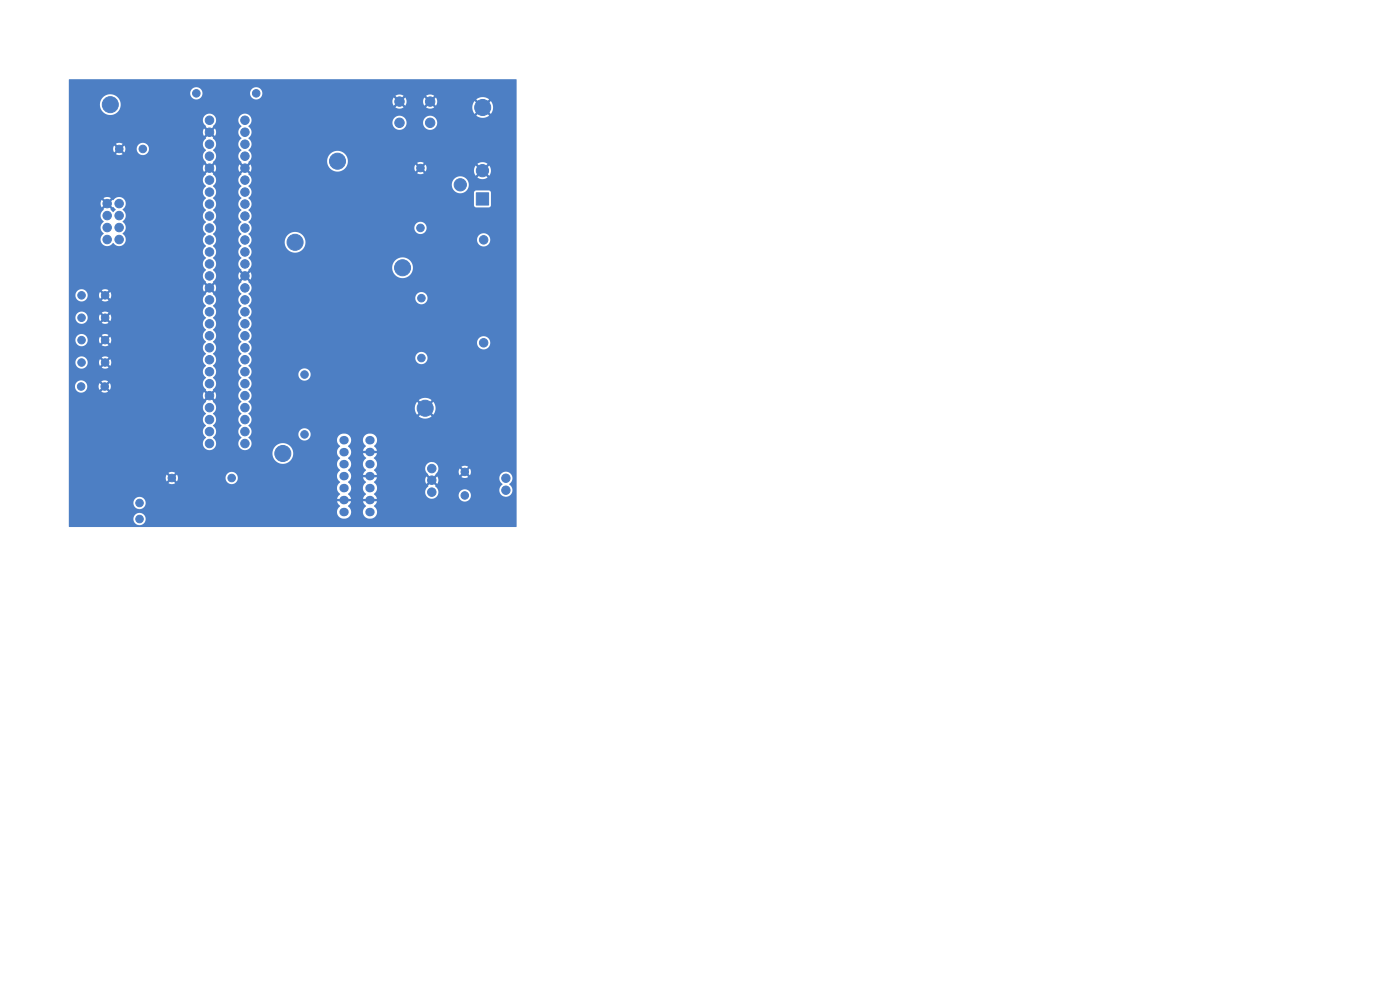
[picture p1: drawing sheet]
<svg xmlns="http://www.w3.org/2000/svg" width="297mm" height="210mm" viewBox="0 0 297 210" stroke-linecap="round" stroke-linejoin="round" font-family="sans-serif">
<g fill="#4d7fc4" stroke="#4d7fc4" stroke-width=".21">
<path d="M101 40.9h2.6v2.6h-2.6z"/>
<circle cx="41.6" cy="19.8" r=".8"/>
<circle cx="54.3" cy="19.8" r=".8"/>
<circle cx="49.1" cy="101.4" r=".8"/>
<circle cx="36.4" cy="101.4" r=".8"/>
<circle cx="98.6" cy="105.1" r=".8"/>
<circle cx="98.6" cy="100.1" r=".8"/>
<circle cx="102.4" cy="22.8" r="1.7"/>
<circle cx="89.2" cy="35.6" r=".8"/>
<circle cx="89.2" cy="48.3" r=".8"/>
<circle cx="90.2" cy="86.6" r="1.7"/>
<circle cx="64.6" cy="79.4" r=".8"/>
<circle cx="64.6" cy="92.1" r=".8"/>
<circle cx="30.3" cy="31.6" r=".8"/>
<circle cx="25.3" cy="31.6" r=".8"/>
<circle cx="60" cy="96.2" r="1.7"/>
<circle cx="17.3" cy="76.9" r=".8"/>
<circle cx="22.3" cy="76.9" r=".8"/>
<circle cx="25.3" cy="50.8" r=".9"/>
<circle cx="22.7" cy="50.8" r=".9"/>
<circle cx="25.3" cy="48.3" r=".9"/>
<circle cx="22.7" cy="48.3" r=".9"/>
<circle cx="25.3" cy="45.7" r=".9"/>
<circle cx="22.7" cy="45.7" r=".9"/>
<circle cx="25.3" cy="43.2" r=".9"/>
<circle cx="22.7" cy="43.2" r=".9"/>
<circle cx="71.6" cy="34.2" r="1.7"/>
<circle cx="29.6" cy="110.1" r=".8"/>
<circle cx="29.6" cy="106.7" r=".8"/>
<circle cx="17.3" cy="67.4" r=".8"/>
<circle cx="22.3" cy="67.4" r=".8"/>
<circle cx="52" cy="94.1" r=".9"/>
<circle cx="52" cy="91.5" r=".9"/>
<circle cx="52" cy="89" r=".9"/>
<circle cx="52" cy="86.5" r=".9"/>
<circle cx="52" cy="83.9" r=".9"/>
<circle cx="52" cy="81.4" r=".9"/>
<circle cx="52" cy="78.8" r=".9"/>
<circle cx="52" cy="76.3" r=".9"/>
<circle cx="52" cy="73.8" r=".9"/>
<circle cx="52" cy="71.2" r=".9"/>
<circle cx="52" cy="68.7" r=".9"/>
<circle cx="52" cy="66.1" r=".9"/>
<circle cx="52" cy="63.6" r=".9"/>
<circle cx="52" cy="61.1" r=".9"/>
<circle cx="52" cy="58.5" r=".9"/>
<circle cx="52" cy="56" r=".9"/>
<circle cx="52" cy="53.4" r=".9"/>
<circle cx="52" cy="50.9" r=".9"/>
<circle cx="52" cy="48.4" r=".9"/>
<circle cx="52" cy="45.8" r=".9"/>
<circle cx="52" cy="43.3" r=".9"/>
<circle cx="52" cy="40.7" r=".9"/>
<circle cx="52" cy="38.2" r=".9"/>
<circle cx="52" cy="35.7" r=".9"/>
<circle cx="52" cy="33.1" r=".9"/>
<circle cx="52" cy="30.6" r=".9"/>
<circle cx="52" cy="28" r=".9"/>
<circle cx="52" cy="25.5" r=".9"/>
<circle cx="44.4" cy="25.5" r=".9"/>
<circle cx="44.4" cy="28" r=".9"/>
<circle cx="44.4" cy="30.6" r=".9"/>
<circle cx="44.4" cy="33.1" r=".9"/>
<circle cx="44.4" cy="35.7" r=".9"/>
<circle cx="44.4" cy="38.2" r=".9"/>
<circle cx="44.4" cy="40.7" r=".9"/>
<circle cx="44.4" cy="43.3" r=".9"/>
<circle cx="44.4" cy="45.8" r=".9"/>
<circle cx="44.4" cy="48.4" r=".9"/>
<circle cx="44.4" cy="50.9" r=".9"/>
<circle cx="44.4" cy="53.4" r=".9"/>
<circle cx="44.4" cy="56" r=".9"/>
<circle cx="44.4" cy="58.5" r=".9"/>
<circle cx="44.4" cy="61.1" r=".9"/>
<circle cx="44.4" cy="63.6" r=".9"/>
<circle cx="44.4" cy="66.1" r=".9"/>
<circle cx="44.4" cy="68.7" r=".9"/>
<circle cx="44.4" cy="71.2" r=".9"/>
<circle cx="44.4" cy="73.8" r=".9"/>
<circle cx="44.4" cy="76.3" r=".9"/>
<circle cx="44.4" cy="78.8" r=".9"/>
<circle cx="44.4" cy="81.4" r=".9"/>
<circle cx="44.4" cy="83.9" r=".9"/>
<circle cx="44.4" cy="86.5" r=".9"/>
<circle cx="44.4" cy="89" r=".9"/>
<circle cx="44.4" cy="91.5" r=".9"/>
<circle cx="44.4" cy="94.1" r=".9"/>
<circle cx="17.3" cy="72.1" r=".8"/>
<circle cx="22.3" cy="72.1" r=".8"/>
<circle cx="91.6" cy="104.4" r=".9"/>
<circle cx="91.6" cy="101.9" r=".9"/>
<circle cx="91.6" cy="99.4" r=".9"/>
<circle cx="17.3" cy="62.6" r=".8"/>
<circle cx="22.3" cy="62.6" r=".8"/>
<circle cx="102.6" cy="50.9" r=".9"/>
<circle cx="102.6" cy="72.7" r=".9"/>
<circle cx="107.3" cy="101.4" r=".89"/>
<circle cx="107.3" cy="104" r=".89"/>
<circle cx="102.4" cy="36.2" r="1.3"/>
<circle cx="97.7" cy="39.2" r="1.3"/>
<circle cx="17.2" cy="82" r=".8"/>
<circle cx="22.2" cy="82" r=".8"/>
<circle cx="84.7" cy="21.5" r="1"/>
<circle cx="91.2" cy="21.5" r="1"/>
<circle cx="84.7" cy="26" r="1"/>
<circle cx="91.2" cy="26" r="1"/>
<circle cx="89.4" cy="75.9" r=".8"/>
<circle cx="89.4" cy="63.2" r=".8"/>
<circle cx="62.6" cy="51.4" r="1.7"/>
<circle cx="23.4" cy="22.2" r="1.7"/>
<circle cx="85.4" cy="56.8" r="1.7"/>
</g>
<g fill="none" stroke="#4d7fc4" stroke-width="1.8">
<path d="M72.9 93.4h.2M72.9 95.9h.2M72.9 98.5h.2M78.4 93.4h.2M78.4 98.5h.2M78.4 95.9h.2M72.9 101h.2M72.9 103.5h.2M72.9 106.1h.2M72.9 108.6h.2M78.4 101h.2M78.4 103.5h.2"/>
<path d="M78.4 106.1h.2M78.4 108.6h.2"/>
</g>
<g fill="#4d7fc4">
<path d="M23.2 43.3l1.3 1.1-.5 .6-.5-.4v-.3l-.6-.6z"/>
<path d="M14.6 16.9l94.9-.1 .1 .1v94.8l-94.9 .1-.1-.1v-1.7h13.7a1.3 1.3 0 0 0 1.8 1.3 1.3 1.3 0 0 0 .3-2.2 1.3 1.3 0 0 0-2.1 .7v.2h-13.7v-3.4h13.7a1.3 1.3 0 0 0 1.8 1.3 1.3 1.3 0 0 0 .3-2.2 1.3 1.3 0 0 0-2.1 .7v.2h-13.7v-5.3h20.6l.2 .8 .6-.7 .4 .4-.7 .7a1.29 1.29 0 0 0 1.5 0l-.7-.7 .3-.4 .7 .7 .3-.8h10v.2a1.3 1.3 0 0 0 2 1 1.3 1.3 0 0 0 0-2.2 1.3 1.3 0 0 0-2 1h-10.1l-.2-.6-.7 .7-.3-.4 .7-.7a1.29 1.29 0 0 0-1.5 0l.7 .7-.4 .4-.6-.7-.2 .6h-20.6v-5.2h43.2a2.21 2.21 0 0 0 3.1 2.1 2.21 2.21 0 0 0 .5-3.7 2.21 2.21 0 0 0-3.6 1.3v.3h-43.2v-14.2h1.3a1.3 1.3 0 0 0 1.3 1.4 1.3 1.3 0 0 0 1.3-1.4h2.4l.2 .8 .7-.7 .4 .4-.7 .7a1.29 1.29 0 0 0 1.4 0l-.6-.7 .3-.4 .7 .7a1.29 1.29 0 0 0 0-1.4l-.7 .6-.3-.3 .6-.7a1.29 1.29 0 0 0-1.4 0l.7 .7-.4 .3-.7-.6-.2 .6h-2.4a1.3 1.3 0 0 0-1.3-1.2 1.3 1.3 0 0 0-1.3 1.2h-1.3v-5.1h1.4v.2a1.3 1.3 0 0 0 1.4 1.2 1.3 1.3 0 0 0 1.2-1.4h2.4l.2 .8 .7-.7 .4 .4-.7 .7a1.29 1.29 0 0 0 1.4 0l-.7-.7 .4-.4 .7 .7a1.29 1.29 0 0 0 0-1.4l-.7 .7-.4-.4 .7-.7a1.29 1.29 0 0 0-1.4 0l.7 .7-.4 .4-.7-.7-.2 .6h-2.4a1.3 1.3 0 0 0-1.3-1.2 1.3 1.3 0 0 0-1.3 1.2h-1.4v-4.8h1.4v.3a1.3 1.3 0 0 0 1.4 1.1 1.3 1.3 0 0 0 1.2-1.4h2.4l.2 .9 .7-.7 .4 .4-.7 .7a1.29 1.29 0 0 0 1.4-.1l-.7-.6 .4-.4 .7 .6a1.29 1.29 0 0 0 0-1.4l-.7 .7-.4-.3 .7-.8a1.29 1.29 0 0 0-1.4 .1l.7 .7-.4 .3-.7-.7-.2 .6h-2.4a1.3 1.3 0 0 0-1.3-1.2 1.3 1.3 0 0 0-1.3 1.2h-1.4v-4.7h1.4v.2a1.3 1.3 0 0 0 1.4 1.2 1.3 1.3 0 0 0 1.2-1.4h2.4l.2 .8 .7-.7 .4 .4-.7 .7a1.29 1.29 0 0 0 1.4 0l-.7-.7 .4-.4 .7 .7a1.29 1.29 0 0 0 0-1.4l-.7 .7-.4-.4 .7-.7a1.29 1.29 0 0 0-1.4 0l.7 .7-.4 .4-.7-.7-.2 .6h-2.4a1.3 1.3 0 0 0-1.3-1.2 1.3 1.3 0 0 0-1.3 1.2h-1.4v-4.8h1.4v.3a1.3 1.3 0 0 0 1.4 1.1 1.3 1.3 0 0 0 1.2-1.4h2.4l.2 .9 .7-.7 .4 .4-.7 .7a1.29 1.29 0 0 0 1.4-.1l-.7-.6 .4-.4 .7 .6a1.29 1.29 0 0 0 0-1.4l-.7 .7-.4-.3 .7-.8a1.29 1.29 0 0 0-1.4 .1l.7 .7-.4 .3-.7-.7-.2 .6h-2.4a1.3 1.3 0 0 0-1.3-1.2 1.3 1.3 0 0 0-1.3 1.2h-1.4v-16.9h6.7l.1 .7 .6 .7a1.59 1.59 0 0 0 0 2.6 1.45 1.45 0 0 0-.2 2.2 1.45 1.45 0 0 0 2.2-.3 1.45 1.45 0 0 0 2.3 .3 1.45 1.45 0 0 0-.3-2.3 1.53 1.53 0 0 0 0-2.5 1.53 1.53 0 0 0 0-2.6 1.45 1.45 0 0 0 .2-2.2 1.45 1.45 0 0 0-2.2 .3l-.1-.1-.7 .7-.3-.4 .6-.7a1.38 1.38 0 0 0-1.6 0l.7 .7-.3 .4-.8-.6a1.39 1.39 0 0 0 .1 1.5l.7-.7 .3 .4-.7 .6 .1 .2-.5 .5-.2 .6h-6.7v-14.1h9.4l.2 .8 .7-.7 .4 .4-.7 .7a1.29 1.29 0 0 0 1.4 0l-.7-.7 .4-.4 .7 .7 .2-.8h2.4v.2a1.3 1.3 0 0 0 2 1 1.3 1.3 0 0 0 0-2.2 1.3 1.3 0 0 0-2 1h-2.4l-.2-.6-.7 .7-.4-.4 .7-.7a1.29 1.29 0 0 0-1.4 0l.7 .7-.4 .4-.7-.7-.2 .6h-9.4v-6.1h28.4a1.74 1.74 0 0 0 .7 1.4l-.1 .1 .7 .7-.3 .3-.7-.6a1.38 1.38 0 0 0 0 1.5l.7-.6 .3 .3-.7 .7 .1 .1a1.53 1.53 0 0 0 0 2.6 1.52 1.52 0 0 0 0 2.5l-.1 .1 .7 .7-.3 .3-.7-.6a1.38 1.38 0 0 0 0 1.6l.7-.7 .3 .4-.7 .6 .1 .2a1.52 1.52 0 0 0 0 2.5 1.52 1.52 0 0 0 0 2.5 1.53 1.53 0 0 0 0 2.6 1.52 1.52 0 0 0 0 2.5 1.52 1.52 0 0 0 0 2.6 1.52 1.52 0 0 0 0 2.5 1.53 1.53 0 0 0 0 2.5 1.52 1.52 0 0 0 0 2.6 1.53 1.53 0 0 0 0 2.5l-.1 .1 .7 .7-.3 .3-.7-.6a1.38 1.38 0 0 0 0 1.6l.7-.7 .3 .4-.7 .6 .1 .2a1.52 1.52 0 0 0 0 2.5 1.53 1.53 0 0 0 0 2.5 1.52 1.52 0 0 0 0 2.6 1.52 1.52 0 0 0 0 2.5 1.52 1.52 0 0 0 0 2.6 1.53 1.53 0 0 0 0 2.5 1.52 1.52 0 0 0 0 2.5 1.54 1.54 0 0 0 0 2.6l-.1 .1 .7 .6-.3 .4-.7-.7a1.38 1.38 0 0 0 0 1.6l.7-.6 .3 .3-.7 .7 .1 .1a1.53 1.53 0 0 0 0 2.6 1.52 1.52 0 0 0 0 2.5 1.52 1.52 0 0 0 0 2.5 1.44 1.44 0 0 0-.3 2.2 1.44 1.44 0 0 0 2.2 0 1.44 1.44 0 0 0-.4-2.2 1.53 1.53 0 0 0 0-2.5 1.53 1.53 0 0 0 0-2.6 1.53 1.53 0 0 0 0-2.5v-.1l-.6-.7 .3-.3 .7 .6a1.38 1.38 0 0 0 0-1.6l-.7 .7-.3-.4 .6-.6v-.2a1.53 1.53 0 0 0 0-2.5 1.53 1.53 0 0 0 0-2.5 1.54 1.54 0 0 0 0-2.6 1.53 1.53 0 0 0 0-2.5 1.53 1.53 0 0 0 0-2.6 1.53 1.53 0 0 0 0-2.5 1.53 1.53 0 0 0 0-2.5 1.54 1.54 0 0 0 0-2.6v-.1l-.6-.6 .3-.4 .7 .7a1.38 1.38 0 0 0 0-1.6l-.7 .6-.3-.3 .6-.7v-.1a1.54 1.54 0 0 0 0-2.6 1.53 1.53 0 0 0 0-2.5 1.53 1.53 0 0 0 0-2.5 1.54 1.54 0 0 0 0-2.6 1.53 1.53 0 0 0 0-2.5 1.53 1.53 0 0 0 0-2.6 1.53 1.53 0 0 0 0-2.5 1.53 1.53 0 0 0 0-2.5 1.54 1.54 0 0 0 0-2.6v-.1l-.6-.6 .3-.4 .7 .7a1.38 1.38 0 0 0 0-1.6l-.7 .6-.3-.3 .6-.7v-.1a1.53 1.53 0 0 0 0-2.6 1.53 1.53 0 0 0 0-2.5v-.1l-.6-.7 .3-.3 .7 .6a1.38 1.38 0 0 0 0-1.5l-.7 .6-.3-.3 1-1.4 .2-.8h4.8a1.74 1.74 0 0 0 .6 1.4 1.53 1.53 0 0 0 0 2.5 1.53 1.53 0 0 0 0 2.6 1.52 1.52 0 0 0 0 2.5v.1l.6 .7-.3 .3-.7-.6a1.38 1.38 0 0 0 0 1.6l.7-.7 .3 .4-.6 .6v.2a1.52 1.52 0 0 0 0 2.5 1.52 1.52 0 0 0 0 2.5 1.53 1.53 0 0 0 0 2.6 1.52 1.52 0 0 0 0 2.5 1.52 1.52 0 0 0 0 2.6 1.52 1.52 0 0 0 0 2.5 1.53 1.53 0 0 0 0 2.5 1.52 1.52 0 0 0 0 2.6v.1l.6 .6-.3 .4-.7-.7a1.38 1.38 0 0 0 0 1.6l.7-.6 .3 .3-.6 .7v.1a1.53 1.53 0 0 0 0 2.6 1.52 1.52 0 0 0 0 2.5 1.53 1.53 0 0 0 0 2.5 1.52 1.52 0 0 0 0 2.6 1.52 1.52 0 0 0 0 2.5 1.52 1.52 0 0 0 0 2.6 1.53 1.53 0 0 0 0 2.5 1.52 1.52 0 0 0 0 2.5 1.54 1.54 0 0 0 0 2.6 1.53 1.53 0 0 0 0 2.5 1.53 1.53 0 0 0 0 2.6 1.52 1.52 0 0 0 0 2.5 1.52 1.52 0 0 0 0 2.5 1.44 1.44 0 0 0-.3 2.2 1.44 1.44 0 0 0 2.2 0 1.44 1.44 0 0 0-.4-2.2l.6-.8h10a1.3 1.3 0 0 0 2 1.3h6.2l.1 .6 .6 .8a1.52 1.52 0 0 0 0 2.5 1.52 1.52 0 0 0 0 2.6 1.53 1.53 0 0 0 0 2.5 1.52 1.52 0 0 0 0 2.5l-.5 .5-.2 .5h1.1v.5h-1.1l.2 .5 .5 .5a1.47 1.47 0 0 0-.5 2.1 1.47 1.47 0 0 0 2.2 .3 1.47 1.47 0 0 0 .1-2.1l-.2-.3 .5-.5 .2-.5h-1.1v-.5h1.1l-.7-1a1.54 1.54 0 0 0 0-2.6 1.54 1.54 0 0 0 0-2.5 1.53 1.53 0 0 0 0-2.5 1.54 1.54 0 0 0 0-2.6l.6-.7 .1-.6h2.5l.1 .6 .5 .8-.4 .4-.2 .5h1.1v.5h-1.1l.2 .5 .5 .6a1.53 1.53 0 0 0 0 2.6l-.5 .5-.2 .5h1.1v.5h-1.1l.2 .4 .5 .5a1.6 1.6 0 0 0 0 2.6l-.5 .5-.2 .5h1.1v.5h-1.1l.2 .5 .5 .5a1.47 1.47 0 0 0-.5 2.1 1.47 1.47 0 0 0 2.2 .3 1.47 1.47 0 0 0 .1-2.1l-.2-.3 .5-.5 .2-.5h-1.1v-.5h1.1l-.7-1a1.53 1.53 0 0 0 0-2.6l.5-.5 .2-.4h-1.1v-.5h1.1l-.2-.5-.5-.5 .4-.5h10.5l.2 .8 1.1 1.3-.4 .3-.7-.6a1.38 1.38 0 0 0 0 1.6l.7-.7 .4 .3-.7 .7 .1 .2a1.42 1.42 0 0 0-.3 2.2 1.42 1.42 0 0 0 2.3-.4h4.4v.2a1.3 1.3 0 0 0 2 1 1.3 1.3 0 0 0 0-2.2 1.3 1.3 0 0 0-2 1l-4.4-.1a1.62 1.62 0 0 0-.6-1.8l.1-.1-.7-.7 .4-.3 .7 .7a1.38 1.38 0 0 0 0-1.6l-.7 .6-.4-.3 1.2-1.4h4.4l.2 .8 .7-.7 .4 .4-.7 .7 .6 .2 7.4-.1 .1 .7 .6 .7a1.42 1.42 0 0 0-.3 2.2 1.42 1.42 0 0 0 2.2-.1 1.42 1.42 0 0 0-.5-2.1 1.4 1.4 0 0 0 .1-2.4 1.4 1.4 0 0 0-2.2 1h-6.9l.3-.1-.7-.7 .4-.4 .7 .7a1.29 1.29 0 0 0 0-1.4l-.7 .7-.4-.4 .7-.7a1.29 1.29 0 0 0-1.4 0l.7 .7-.4 .4-.7-.7-.2 .6h-4.4a1.4 1.4 0 0 0-.9-2 1.4 1.4 0 0 0-1.8 1.3l-10.4-.1a1.56 1.56 0 0 0-.5-2.1l.5-.5 .2-.5h-1.1v-.5h1.1l-.2-.5-.5-.4a1.47 1.47 0 0 0 .7-1.6 1.47 1.47 0 0 0-1.3-1.1 1.45 1.45 0 0 0-1.7 1.3h-2.5l-.2-.7a1.54 1.54 0 0 0-1.6-.6 1.54 1.54 0 0 0-1.2 1.3h-6.2a1.3 1.3 0 0 0 0-2.3 1.3 1.3 0 0 0-2 1h-10v-1l-.6-.7a1.53 1.53 0 0 0 0-2.6l.5-.5 .2-.7h34.6l.1 .8 .4 .7 .9-.9 .3 .3-.9 .9 .2 .1a2.19 2.19 0 0 0 2.6-.1l-.9-.9 .3-.3 .9 .9 .1-.2a2.19 2.19 0 0 0-.1-2.6l-.9 .9-.3-.3 .9-.9-.2-.1a2.19 2.19 0 0 0-2.6 .1l.9 .9-.3 .3-.9-.9-.5 1.3h-34.6l-.2-.8-.5-.5a1.54 1.54 0 0 0 0-2.6 1.53 1.53 0 0 0 0-2.5l.6-.8h10a1.3 1.3 0 0 0 1.8 1.4 1.3 1.3 0 0 0 .3-2.2 1.3 1.3 0 0 0-2.1 .6v.2h-10a1.62 1.62 0 0 0-.6-1.7v-.1a1.39 1.39 0 0 0 .6-1.7h34.8v.3a1.3 1.3 0 0 0 2 1 1.3 1.3 0 0 0 0-2.3 1.3 1.3 0 0 0-2 1h-34.8l-.6-.8a1.44 1.44 0 0 0 0-2.4h48.5v.2a1.4 1.4 0 0 0 2.1 1.1 1.4 1.4 0 0 0 0-2.4 1.4 1.4 0 0 0-2.1 1.1l-48.5-.1a1.6 1.6 0 0 0 0-2.6 1.53 1.53 0 0 0 0-2.5 1.53 1.53 0 0 0 0-2.5v-.1a1.39 1.39 0 0 0 .6-1.7h34.8v.3a1.3 1.3 0 0 0 2 1 1.3 1.3 0 0 0 0-2.3 1.3 1.3 0 0 0-2 1h-34.8l-.6-.8a1.54 1.54 0 0 0 0-2.5l.1-.1-.7-.7 .3-.3 .7 .6a1.38 1.38 0 0 0 0-1.6l-.7 .7-.3-.4 .7-.6-.1-.2 .5-.5h30a2.21 2.21 0 0 0 3.1 2.1 2.21 2.21 0 0 0 .5-3.7 2.21 2.21 0 0 0-3.6 1.3v.3h-30a1.57 1.57 0 0 0-.5-2 1.53 1.53 0 0 0 0-2.5l.6-.9h7.1a2.2 2.2 0 0 0 2.4 2.3 2.2 2.2 0 0 0 1.9-2.8h36.5v.2a1.4 1.4 0 0 0 2.1 1.1 1.4 1.4 0 0 0 0-2.4 1.4 1.4 0 0 0-2.1 1.1l-36.5-.1a2.21 2.21 0 0 0-2.4-1.5 2.21 2.21 0 0 0-1.9 2.1h-7.1v-.9l-.6-.8a1.4 1.4 0 0 0 .7-1.4h34.5v.3a1.3 1.3 0 0 0 2 1 1.3 1.3 0 0 0 0-2.3 1.3 1.3 0 0 0-2 1h-34.5l-.2-.6-.5-.5a1.59 1.59 0 0 0 0-2.6 1.53 1.53 0 0 0 0-2.5 1.53 1.53 0 0 0 0-2.5l.4-.4h42.7a1.8 1.8 0 0 0 2.6 1.8h2.1v2.6l.3 .4 2.9 .1 .4-.3 .1-2.8-.3-.4-2.9-.1-.3 .1-.2 .4h-2.1a1.8 1.8 0 0 0 .3-3.2 1.8 1.8 0 0 0-2.9 1.4h-42.7l.1-.2a1.57 1.57 0 0 0-.5-2l.1-.1-.7-.6 .3-.4 .8 .6a1.39 1.39 0 0 0-.1-1.5l-.7 .6-.3-.3 .9-1.1h16.4v.2a2.2 2.2 0 0 0 1.6 2 2.2 2.2 0 0 0 2.3-.8h14.6l.2 .9 .7-.7 .4 .4-.7 .7a1.29 1.29 0 0 0 1.4-.1l-.7-.6 .4-.4 .7 .7 .1-.3h10.1l.1 .7 .3 .5 .7-.7 .4 .3-.7 .7a1.79 1.79 0 0 0 2.1 0l-.7-.7 .4-.3 .7 .6a1.79 1.79 0 0 0 0-2.1l-.7 .7-.4-.3 .7-.8a1.79 1.79 0 0 0-2.1 .1l.7 .7-.4 .3-.7-.7-.4 1h-10.1l.1-.6-.2-.6-.7 .7-.4-.3 .7-.7a1.29 1.29 0 0 0-1.4 0l.7 .7-.4 .3-.7-.7-.2 .6h-14.6a2.2 2.2 0 0 0-.9-3.4 2.2 2.2 0 0 0-3 2l-16.4-.1a1.52 1.52 0 0 0-.3-2.2 1.53 1.53 0 0 0 0-2.5 1.54 1.54 0 0 0 0-2.5l.6-.9h29.9a1.51 1.51 0 0 0 1.6 1.7 1.51 1.51 0 0 0 1.5-1.7h3.4v.3a1.51 1.51 0 0 0 2.3 1.1 1.51 1.51 0 0 0 0-2.5 1.51 1.51 0 0 0-2.3 1.1h-3.4l-.1-.2a1.51 1.51 0 0 0-1.6-1.2 1.51 1.51 0 0 0-1.4 1.4l-29.9-.1a1.4 1.4 0 0 0-1.1-1.7 1.4 1.4 0 0 0-1.6 1.3h-4.8v-.2a1.41 1.41 0 0 0-1.5-1.1 1.41 1.41 0 0 0-1.3 1.3h-28.4v-3.3h6.6v.2a2.2 2.2 0 0 0 2.7 2.1 2.2 2.2 0 0 0 1.6-3h57.7l.3 1 .7-.7 .4 .4-.6 .7a1.49 1.49 0 0 0 1.6 0l-.7-.7 .4-.4 .7 .7 .2-1h3.5l.3 1 .7-.7 .4 .4-.6 .7a1.49 1.49 0 0 0 1.6 0l-.1-.1h8.2l.1 .8 .4 .7 .9-.9 .3 .3-.9 .9a2.18 2.18 0 0 0 2.8 0l-.9-.9 .3-.3 .9 .9 .1-.2a2.19 2.19 0 0 0-.1-2.6l-.9 .9-.3-.3 .9-.9-.2-.1a2.19 2.19 0 0 0-2.6 .1l.9 .9-.3 .3-.9-.9-.5 1.3h-8.2l-.6-.6 .4-.4 .7 .7a1.48 1.48 0 0 0 0-1.7l-.7 .7-.4-.4 .6-.7a1.49 1.49 0 0 0-1.6 0l.7 .7-.4 .4-.7-.7-.3 .7h-3.5l-.2-.7-.7 .7-.4-.4 .6-.7a1.49 1.49 0 0 0-1.6 0l.7 .7-.4 .4-.7-.7-.3 .7h-57.7a2.2 2.2 0 0 0-2.4-1.4 2.2 2.2 0 0 0-1.9 2.1h-6.6v-2.4h25.7v.2a1.3 1.3 0 0 0 1.5 1.2 1.3 1.3 0 0 0 1.2-1.4h10v.2a1.3 1.3 0 0 0 2 1 1.3 1.3 0 0 0 0-2.2 1.3 1.3 0 0 0-2 1h-10l-.1-.2a1.3 1.3 0 0 0-1.4-1 1.3 1.3 0 0 0-1.2 1.2h-25.7z"/>
</g>
</svg>
